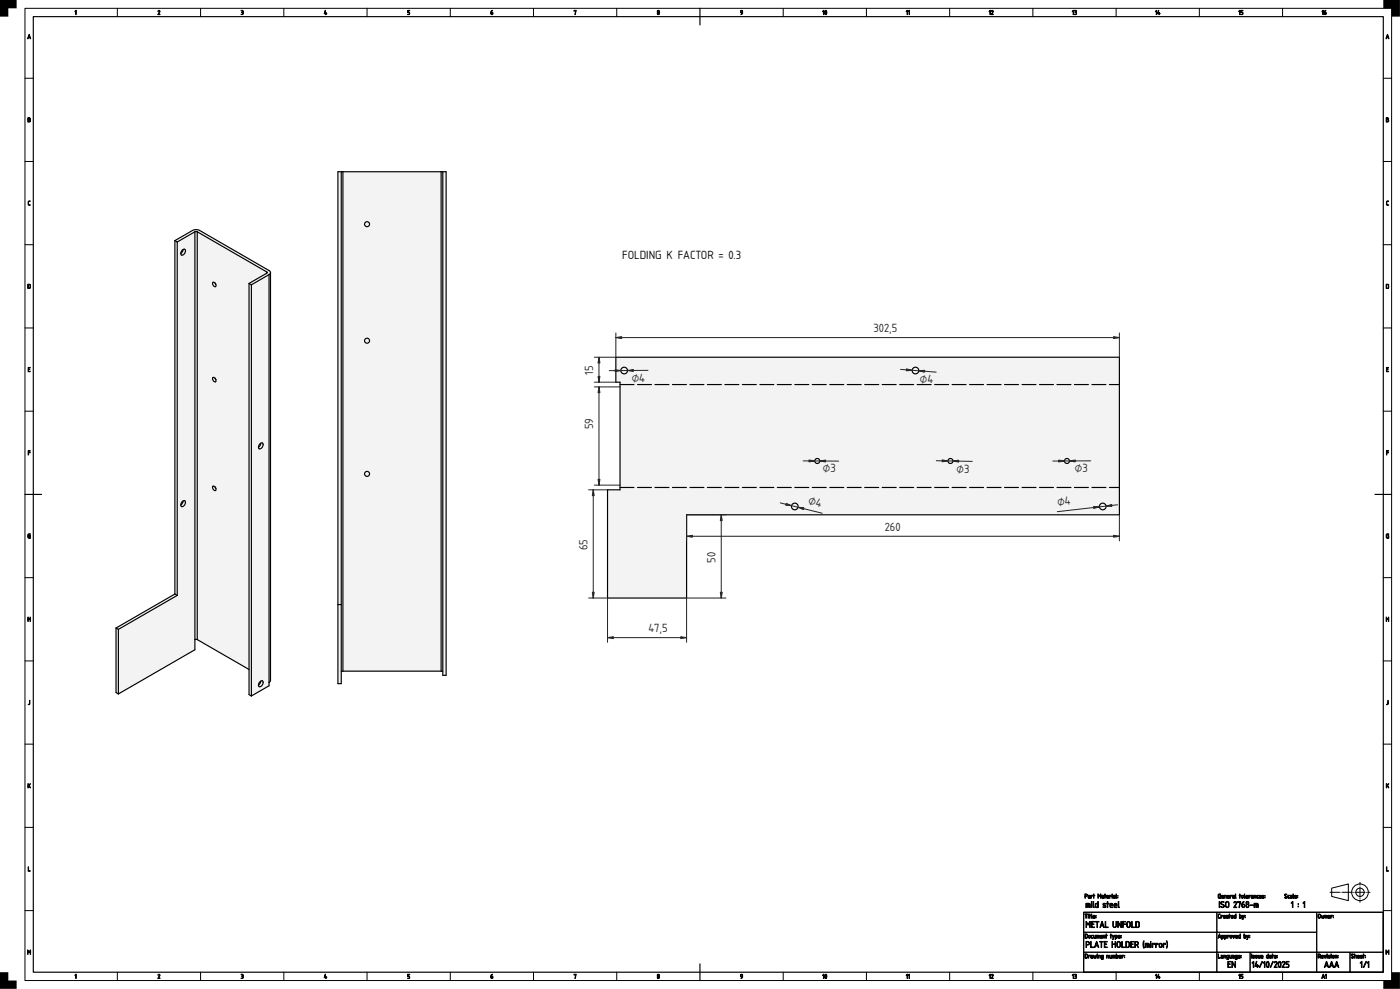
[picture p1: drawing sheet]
<svg xmlns="http://www.w3.org/2000/svg" width="841mm" height="594mm" viewBox="0 0 841 594" stroke-linecap="round" stroke-linejoin="round" font-family="sans-serif">
<defs><g id="words">
<text font-size="6.7" x="374" y="156">FOLDING K FACTOR = 0.3</text>
<g font-size="6.7" fill="#212529">
<text x="525" y="199">302,5</text>
<text x="356" y="225" transform="rotate(-90 356 225)">15</text>
<text x="380" y="229">⌀4</text>
<text x="553" y="230">⌀4</text>
<text x="356" y="258" transform="rotate(-90 356 258)">59</text>
<text x="494" y="284">⌀3</text>
<text x="575" y="284">⌀3</text>
<text x="646" y="284">⌀3</text>
<text x="485" y="303" transform="rotate(14 485 303)">⌀4</text>
<text x="635" y="304" transform="rotate(-7 635 304)">⌀4</text>
<text x="532" y="319">260</text>
<text x="353" y="331" transform="rotate(-90 353 331)">65</text>
<text x="430" y="338" transform="rotate(-90 430 338)">50</text>
<text x="390" y="380">47,5</text>
</g>
</g></defs>
<path d="M20 10h811v574h-811zM420 5v10M15 297h10M826 297h10M651 548h180v36h-180zM420 579v10" fill="none" stroke="#000" stroke-width=".7"/>
<g fill="none" stroke="#000" stroke-width=".6">
<path d="M15 5h821v584h-821zM70 5v5M120 5v5M170 5v5M220 5v5M270 5v5M320 5v5M370 5v5M470 5v5M520 5v5M570 5v5M620 5v5"/>
<path d="M670 5v5M720 5v5M770 5v5M15 47h5M831 47h5M15 97h5M831 97h5M15 147h5M831 147h5M15 197h5M831 197h5M15 247h5"/>
<path d="M235 257h.1M831 247h5M15 347h5M831 347h5M15 397h5M831 397h5M15 447h5M831 447h5M15 497h5M831 497h5M800 533l10-2v10l-10-3zM15 547h5"/>
<path d="M651 548h80v12h-80zM651 560h80v12h-80zM731 560h60v12h-60zM731 548h60v12h-60zM791 548h40v24h-40zM831 547h5M651 572h80v12h-80zM731 572h20v12h-20zM751 572h40v12h-40zM791 572h20v12h-20zM811 572h20v12h-20zM70 584v5"/>
<path d="M120 584v5M170 584v5M220 584v5M270 584v5M320 584v5M370 584v5M470 584v5M520 584v5M570 584v5M620 584v5M670 584v5M720 584v5"/>
<path d="M770 584v5"/>
<circle cx="817" cy="536" r="5"/>
<circle cx="817" cy="536" r="2.5"/>
</g>
<g fill="#000" stroke="#000" stroke-width=".6">
<path d="M46 6v3v-2h-1zM95 6l1 1-1 2h1h-1l1-2zM145 6h1v1a1 1 0 0 1 0 1 1 1 0 0 1-1 1 .7 .7 0 0 0 1-1 .7 .7 0 0 0-1-1h1zM195 6v2h1v1l-1-1zM245 6h1h-1v1l1 1v1h-1l1-1-1-1zM345 6h1l-1 3 1-3-1 1zM17 121h1h-1v2h1h-1zM833 121h1h-1v2h1h-1zM17 221h1h-1v1h1h-1v1h1h-1zM833 221h1h-1v1h1h-1v1h1h-1zM17 271h1h-1v1h1h-1v1zM833 271h1h-1v1h1h-1v1z"/>
<path d="M17 321h1h-1v2h1v-1v1h-1zM833 321h1h-1v2h1v-1v1h-1zM17 371v1h1v-1v2v-1h-1v1zM833 371v1h1v-1v2v-1h-1v1zM18 421v2h-1h1zM834 421v2h-1h1zM17 471v1l1-1v1v1l-1-1v1zM833 471v1l1-1v1v1l-1-1v1zM17 521v2h1h-1zM833 521v2h1h-1zM17 571v1l1-1v2v-2l-1 1v-1v2zM833 571v1l1-1v2v-2l-1 1v-1v2z"/>
<path d="M46 585v3v-2h-1zM95 585l1 1-1 2h1h-1l1-2zM145 585h1v1a1 1 0 0 1 0 1 1 1 0 0 1-1 1 .7 .7 0 0 0 1-1 .7 .7 0 0 0-1-1h1zM195 585v2l1-1v1v1l-1-1zM245 585h1h-1v1l1 1v1h-1l1-1-1-1zM345 585h1l-1 3 1-3-1 1z"/>
<path d="M295 7l1-1-1 1a.8 .8 0 0 1 1 1 .8 .8 0 0 1 0 1 .8 .8 0 0 1-1-1zM295 8h1z"/>
<path d="M395 8a.5 .5 0 0 0 1 0 .5 .5 0 0 0-1 0zM395 7a.5 .5 0 0 0 1 0 .5 .5 0 0 0-1 0zM395 6h1v1a.9 .9 0 0 1 0 1 .9 .9 0 0 1-1 0z"/>
<path d="M445 6a1.5 1.5 0 0 1 0 3l1-1-1-1zM445 7a.5 .5 0 0 0 1 0 .5 .5 0 0 0-1 0z"/>
<path d="M495 6v3v-2h-1zM496 6v3v-2zM496 6a1.2 1.2 0 0 1 1 1 1.2 1.2 0 0 1-1 2z"/>
<path d="M545 6v3v-2h-1zM546 6v3v-2z"/>
<path d="M595 6v3v-2h-1zM596 6l1 1-1 2h1h-2l1-2z"/>
<path d="M645 6v3v-2h-1zM645 6h1l1 1a1 1 0 0 1 0 1 1.1 1.1 0 0 1-2 1 .7 .7 0 0 0 1-1 .7 .7 0 0 0 0-1z"/>
<path d="M695 6v3v-2h-1zM696 6v2h1l-1 1-1-1z"/>
<path d="M745 6v3v-2h-1zM745 6h2h-1v1l1 1-1 1h-1l1-1-1-1z"/>
<path d="M795 6v3v-2h-1zM796 7v-1v1a.8 .8 0 0 1 1 1 .8 .8 0 0 1-1 1 .8 .8 0 0 1-1-1z"/>
<path d="M17 21l1 2h-1zM18 21l-1 1h1z"/>
<path d="M833 21l1 2h-1zM833 21v1h1z"/>
<path d="M17 71h1v2h-1zM17 72v1h1v-1zM17 71v1h1v-1z"/>
<path d="M833 71h1v2h-1zM833 72v1h1v-1zM833 71v1h1v-1z"/>
<path d="M17 171v2h1v-2zM17 171h1v2h-1z"/>
<path d="M833 171v2h1v-2zM833 171h1v2h-1z"/>
<path d="M652 537v1h1v-1zM652 537h1v1l-1 1v1zM654 539h1zM654 538h1v2l-1-1h1zM655 538h1l-1 2zM657 537l1 1h-1v2zM660 537v1l1-1v3v-2l-1 1v-1v2zM662 539h1zM662 538h1v2l-1-1h1zM664 537v1v2zM665 538l1 1zM665 538h1v1h-1l1 1-1-1zM667 538h1h-1v2zM668 538v2zM669 539h1zM669 538h1v2l-1-1h1zM670 537l1 3z"/>
<path d="M732 537h1l-1 1v1h1v-1v2l-1-1zM734 538l1 1zM734 538h1v1h-1l1 1-1-1zM736 538h1v2l-1-2v2zM738 538v1zM737 538h1v1h-1l1 1-1-1zM739 538h1h-1v2zM741 538h1v2l-2-1h1zM742 537v3zM745 537v1v2zM746 538l1 1v-1zM745 539a1 1 0 0 1 2 0 1 1 0 0 1-2 0zM748 537v3zM749 538v1zM749 538h1v1h-1l1 1-2-1zM750 538h1h-1v2zM752 539h1zM752 538h1v2l-1-1h1zM753 538h1l1 2-1-2-1 2zM755 538h1h-1v1l1 1-1-1zM757 538v1zM757 538h1v1h-1l1 1-2-1zM758 538h1h-1l1 1v1l-1-1h1z"/>
<path d="M772 537h1l-1 1h1a.7 .7 0 0 1 0 1 .7 .7 0 0 1-1 0h1l-1-1zM774 538h1h-1v1l1 1-1-1zM775 539h1zM775 538h1v2l-1-1h1zM777 537v3zM778 538l1 1zM778 538h1v1h-1l1 1-1-1z"/>
<path d="M652 549h1l-1 3v-3zM654 550v2zM655 549v1v2zM656 549v3zM657 550l1 1zM657 550h1v1h-1l1 1-1-1z"/>
<path d="M652 543h3v2l-1-2v2l-1-2-1 2zM656 543v2zM657 542v3zM658 543v2h1v-2zM658 543h1l1-1v3h-2zM663 543h1h-1l1 1a.8 .8 0 0 1 0 1 .8 .8 0 0 1-1 0h1l-1-1zM665 542l1 1-1 2v-2zM667 543v1h1v-1zM667 543h1l1 1h-2l1 1h-1zM670 543v1h1l-1-1zM670 543h1v1h-1l1 1h-2zM672 542v3z"/>
<path d="M652 554l2 1 1-1v3v-3l-1 2-1-2-1 3zM656 554h1h-1v1h1h-1v2h1h-1zM658 554h2h-1v3v-3zM662 554l1 3v-1h-2v1zM662 554l-1 2h2zM664 554v3h2h-2zM669 554v2l1 1v-1l1-2v2l-1 1-1-1zM671 554l2 2 1-2v3l-2-3-1 3zM674 554h2h-1v1h1h-1v2zM677 554v2l1 1 1-1v-2zM677 554h1h1v2l-1 1-1-1zM680 554v3h2h-2zM683 554v3h1v-3zM682 554h2v3h-2z"/>
<path d="M732 549h1h-1v2l1 1-1-1zM733 550h1v2zM735 550l1 1zM735 550h1v1h-1l1 1-1-1zM737 551h1zM737 550h1v2l-1-1h1zM738 549l1 1v2zM740 550l1 1zM740 550h1v1h-1l1 1-1-1zM742 550v1v-1zM741 550h1l1-1v3l-2-1zM745 550v1l1-1zM745 549v1h1v2l-1-1zM746 550l1 1 1-1-1 2z"/>
<path d="M732 542l1 3zM734 542h1h-1l1 1a1 1 0 0 1 0 2 1 1 0 0 1-1-1l1 1v-1l-2-1zM737 542v2v1l1-1v-2zM736 542h2v2v1l-2-1zM741 542h2l-1 3h1h-2l2-3h-1h-1zM744 542h1l-1 3 1-3h-1zM746 542h1l-1 1a1 1 0 0 1 2 0 1.1 1.1 0 0 1-1 2 1 1 0 0 1-1-1zM746 543v2h1v-1zM749 544a.7 .7 0 0 0 1 0 .7 .7 0 0 0-1 0zM749 542a.6 .6 0 0 0 1 0 .6 .6 0 0 0-1 0zM749 542h1v1a1.1 1.1 0 0 1 0 2 1.1 1.1 0 0 1-1 0 1.1 1.1 0 0 1 0-2zM751 544h2zM753 543h3v2l-1-2v2l-1-2-1 2z"/>
<path d="M776 542l1 3-1-3zM780 544v1zM783 542l1 3-1-3z"/>
<path d="M792 549v2h1v-1zM792 549l1 1v2l-1-1zM794 550v1l1-1v1v-1v2v-1l-1 1zM796 550h1v2v-2h-1v2zM798 550l1 1zM798 550h1v1h-1l1 1-1-1zM799 550h1l-1 2z"/>
<path d="M652 573v2h1v-1zM652 573h1v3h-1zM654 574h1h-1v2zM655 575h1zM655 574h1v2l-1-1h1zM657 574v1l1-1v1l1-1-1 2v-1l-1 1zM659 574v2zM660 574h1v2v-2h-1v2zM662 574v1h1v-1zM662 574h1l-1 2h1l-1-1zM665 574h1v2v-2h-1v2zM667 574v1h1v-1v2l-1-1zM668 574a1.2 1.2 0 0 1 2 0 1.2 1.2 0 0 1 0 2l-1-2v2v-2h-1v2zM671 574v1v-1zM670 573l1 1h1l-1 2-1-1zM673 574v1zM672 574h1v1h-1l1 1-1-1zM674 574h1h-1v2z"/>
<path d="M652 561v2h1v-1zM652 561h1v3h-1zM654 562l1 1v-1zM653 563a1 1 0 0 1 2 0 1 1 0 0 1-2 0zM656 562v1v1v-1zM657 562v1h1v-1v2l-1-1zM659 562a1.2 1.2 0 0 1 1 0 1.2 1.2 0 0 1 0 2v-2v2l-1-2v2zM661 562l1 1zM661 562h1v1h-1l1 1-1-1zM663 562h1v2v-2h-1v2zM664 561l1 1v2zM667 561l1 1h-1v2zM668 562l1 1v-1v2zM670 562v1h1v-1zM670 562a.9 .9 0 0 1 1 1 .9 .9 0 0 1-1 1zM672 562l1 1zM672 562h1v1h-1l1 1-1-1z"/>
<path d="M653 566v1h1v-1zM652 566h2l1 1-1 1h-1v1zM655 566l1 3h1h-2zM659 566l1 3-1-1h-1l-1 1zM659 566l-1 2h1zM661 566h2h-1v3l-1-3zM663 566h2h-1v1h1h-1v2h1h-2zM668 566v1h2v-1v3v-2h-2v2zM672 566l-1 2 1 1 1-1v-2zM671 566h1h1v2l-1 1-1-1zM674 566v3h2h-2zM677 566v3h1v-3zM676 566h2v3h-2zM679 566h2h-1v1h1h-1v2h1h-2zM682 566v1h1v-1zM682 566h2l-1 2 1 1-1-1h-1v1zM687 565v5v-3zM688 567h2v2v-2h-1v2v-2h-1v2zM691 567v2zM691 566a.5 .5 0 0 1 1 0 .5 .5 0 0 1-1 0zM692 567h2h-1l-1 2zM694 567h2h-1l-1 2zM697 567v1v1l1-2zM696 568a1.2 1.2 0 0 1 2 0 1.2 1.2 0 0 1-2 0zM699 567h1h-1v2zM701 565a4 4 0 0 1 0 5z"/>
<path d="M732 573v2l1 1h-1zM734 574h1v2l-2-1h1zM735 574h1v2v-2h-1v2zM737 574v1h1v-1zM737 574h1v2h-1h1l-1-1zM739 574v1h1v-1v2l-1-1zM740 574h1v2l-1-1h1zM742 574v1h1v-1zM742 574h1v2h-1h1l-1-1zM744 574l1 1zM744 574h1v1h-1l1 1-1-1z"/>
<path d="M732 561l1 3v-1h-1zM733 562l-1 1h1zM734 562v1h1v-1zM734 562a.9 .9 0 0 1 1 1 .9 .9 0 0 1-1 1zM736 562v1h1v-1zM736 562a.9 .9 0 0 1 1 1 .9 .9 0 0 1-1 1zM737 562h1v2zM739 562l1 1v-1zM739 563a.9 .9 0 0 1 1 0 .9 .9 0 0 1-1 0zM741 562v1l1-1-1 2zM743 562v1zM742 562h1v1h-1l1 1-1-1zM744 562v1h1v-1zM744 562h1v-1v3l-1-1zM747 562v1h1v-1zM747 561v1h2l-1 2-1-1zM749 562l1 1v-1l-1 2z"/>
<path d="M752 573v3zM753 574h1h-1l1 1v1l-2-1h1zM754 574h1h-1l1 1v1l-1-1h1zM756 574v1h1v-1v2l-1-1zM758 574l1 1zM758 574h1v1h-1l1 1-1-1zM761 574v1h1v-1zM761 574h1v-1v3l-1-1zM763 574h1v2l-2-1h1zM764 573l1 1-1 2zM766 574v1zM766 574h1v1h-1l1 1-2-1z"/>
<path d="M753 578v3v-3h-1zM755 578l-1 2h1v-1l1 1-1 1v-1h-1zM758 578l-1 3zM760 578v3v-3h-1zM761 578a1.8 1.8 0 0 0 1 3v-2zM761 578a1.8 1.8 0 0 1 1 1 1.8 1.8 0 0 1-1 2v-2zM765 578l-2 3zM766 578h1l-1 3h1h-2l2-3h-1h-1zM769 578a1.8 1.8 0 0 0 0 3v-2zM768 578a1.8 1.8 0 0 1 2 1 1.8 1.8 0 0 1-2 2v-2zM770 578h2l-1 3h1h-2l2-3h-1h-1zM773 578h1h-1v1a1.1 1.1 0 0 1 1 1 1.1 1.1 0 0 1 0 1h-1l1-1v-1h-1z"/>
<path d="M792 573v1h1v-1zM792 573h1v1v2v-1h-1v1zM794 574l1 1zM794 574h1v1h-1l1 1-1-1zM795 574l1 1 1-1-1 2zM797 574v2zM798 574h1h-1l1 1v1l-1-1h1zM800 574v2zM801 574v1v-1zM800 575a1 1 0 0 1 2 0 1 1 0 0 1-2 0zM802 574h1v2v-2h-1v2z"/>
<path d="M797 578l1 3v-1h-2v1zM797 578l-1 2h1zM800 578l1 3v-1h-2v1zM800 578l-1 2h1zM803 578l1 3v-1h-2v1zM803 578l-1 2h2z"/>
<path d="M812 573h1l-1 1h1a.7 .7 0 0 1 0 1 .7 .7 0 0 1-1 0h1l-1-1zM814 573v1h1v2l-1-2v2zM816 574v1zM816 574h1v1h-1l1 1-2-1zM817 574l1 1zM817 574h1v1h-1l1 1-1-1zM819 573l1 1h-1v2z"/>
<path d="M818 578v3v-3h-1zM821 578l-2 3zM822 578v3v-3h-1z"/>
<path d="M295 586l1-1-1 1a.8 .8 0 0 1 1 0 1 1 0 0 1 0 2 .8 .8 0 0 1-1-1zM295 586v1h1z"/>
<path d="M395 587a.5 .5 0 0 0 1 0 .5 .5 0 0 0-1 0zM395 586a.5 .5 0 0 0 1 0 .5 .5 0 0 0-1 0zM395 585h1v1a.9 .9 0 0 1 0 1 .9 .9 0 0 1-1 0z"/>
<path d="M445 585a1.5 1.5 0 0 1 0 3l1-1-1-1zM445 586a.5 .5 0 0 0 1 0 .5 .5 0 0 0-1 0z"/>
<path d="M495 585v3v-2h-1zM496 585v3v-2zM496 585a1.2 1.2 0 0 1 1 1 1.2 1.2 0 0 1-1 2z"/>
<path d="M545 585v3v-2h-1zM546 585v3v-2z"/>
<path d="M595 585v3v-2h-1zM596 585l1 1-1 2h1h-2l1-2z"/>
<path d="M645 585v3v-2h-1zM645 585h1l1 1a1 1 0 0 1 0 1 1.1 1.1 0 0 1-2 1 .7 .7 0 0 0 1-1 .7 .7 0 0 0 0-1z"/>
<path d="M695 585v3v-2h-1zM696 585v2v-1l1 1-1 1-1-1z"/>
<path d="M738 578h1h-1v1h1h-1v2h1h-1zM740 578l2 2v-2v3l-2-3v3z"/>
<path d="M745 585v3v-2h-1zM745 585h2h-1v1l1 1-1 1h-1l1-1-1-1z"/>
<path d="M795 585l1 3-1-1-1 1zM795 586v1zM797 585v3v-2h-1z"/>
</g>
<path d="M0 0h10v5h-5v5h-5zM831 0h10v10h-5v-5h-5zM0 584h5v5h5v5h-10zM836 584h5v10h-10v-5h5z" fill="#000"/>
<path d="M799 536h24" fill="none" stroke="#000" stroke-width=".6" stroke-dasharray="6 .7 .1 .7" stroke-dashoffset=".2"/>
<path d="M817 542v-12" fill="none" stroke="#000" stroke-width=".6" stroke-dasharray="6 .7 .1 .7" stroke-dashoffset="4.6"/>
<g fill="#f1f3f5">
<path d="M203 103h65v303h-2v-3h-61v8h-2z" fill-rule="evenodd"/>
<path d="M206 103h59v300h-59z" fill-rule="evenodd"/>
<path d="M266 103h2v303h-2z" fill-rule="evenodd"/>
<path d="M203 103h2v260h-2z" fill-rule="evenodd"/>
<path d="M205 103h1v300h-1z" fill-rule="evenodd"/>
<path d="M265 103h1v300h-1z" fill-rule="evenodd"/>
<path d="M203 363h2v48h-2z" fill-rule="evenodd"/>
<circle cx="220" cy="205" r="1.5"/>
<circle cx="220" cy="285" r="1.5"/>
<circle cx="220" cy="135" r="1.5"/>
</g>
<g fill="none" stroke="#000" stroke-width=".7">
<path d="M205 103v308h-2v-308h65v303h-2v-303M206 103v300M265 103v300M203 363h2M205 403h61"/>
<circle cx="220" cy="135" r="1.5"/>
<circle cx="220" cy="205" r="1.5"/>
<circle cx="220" cy="285" r="1.5"/>
</g>
<g fill="#f1f3f5">
<path d="M105 145l11-7h3l43 25 1 1v245l-1 1v2l-11 6-1-1v-15l-32-18h-1v6l-46 27-1-1v-39l35-20z" fill-rule="evenodd"/>
<path d="M118 139l42 24v1l-10 6v232l-32-18z" fill-rule="evenodd"/>
<path d="M106 145l11-6v251l-46 27v-39l35-20z" fill-rule="evenodd"/>
<path d="M151 171l11-6v247l-11 6z" fill-rule="evenodd"/>
<path d="M150 170l1 1v247l-1-1z" fill-rule="evenodd"/>
<path d="M117 139h1v245h-1z" fill-rule="evenodd"/>
<path d="M105 145h1v213l-1-1z" fill-rule="evenodd"/>
<path d="M163 164v245l-1 1v-245z" fill-rule="evenodd"/>
<path d="M105 145l11-7h3l43 25a1.3 1.3 0 0 1 1 1 1.3 1.3 0 0 1-1 1l-11 6-1-1 10-6-42-25-12 6z" fill-rule="evenodd"/>
<path d="M70 377l35-20 1 1-35 20z" fill-rule="evenodd"/>
<path d="M70 377l1 1v39l-1-1z" fill-rule="evenodd"/>
<path d="M110 150a1.2 1.2 0 0 1 1 0 1.2 1.2 0 0 1 0 2 1.4 1.4 0 0 1-2 1 1.4 1.4 0 0 1 0-2z" fill-rule="evenodd"/>
<path d="M156 266a1.2 1.2 0 0 1 2 0 1.2 1.2 0 0 1 0 2 1.4 1.4 0 0 1-2 2 1.5 1.5 0 0 1 0-3z" fill-rule="evenodd"/>
<path d="M110 301a1.2 1.2 0 0 1 1 0 1.2 1.2 0 0 1 0 2 1.4 1.4 0 0 1-2 1 1.4 1.4 0 0 1 0-2z" fill-rule="evenodd"/>
<path d="M156 409a1.2 1.2 0 0 1 2 0 1.2 1.2 0 0 1 0 2 1.4 1.4 0 0 1-2 2 1.5 1.5 0 0 1 0-3z" fill-rule="evenodd"/>
<path d="M157 409a1.5 1.5 0 0 1 1 1 1.5 1.5 0 0 1-1 2 .9 .9 0 0 1-1 0 .9 .9 0 0 1 0-1z" fill-rule="evenodd"/>
<path d="M110 150a1.5 1.5 0 0 1 2 1 1.5 1.5 0 0 1-1 2 1 1 0 0 1-2 0 .9 .9 0 0 1 0-1z" fill-rule="evenodd"/>
<path d="M110 301a1.5 1.5 0 0 1 2 1 1.5 1.5 0 0 1-1 2 1 1 0 0 1-2 0 .9 .9 0 0 1 0-1z" fill-rule="evenodd"/>
<path d="M157 266a1.5 1.5 0 0 1 1 1 1.5 1.5 0 0 1-1 2 .9 .9 0 0 1-1 1 1 1 0 0 1 0-2z" fill-rule="evenodd"/>
<path d="M128 170h1a1.1 1.1 0 0 1 1 2 .9 .9 0 0 1-1 0l-1-1z" fill-rule="evenodd"/>
<path d="M128 292h1v1a.9 .9 0 0 1 1 1 .9 .9 0 0 1-1 1l-1-1z" fill-rule="evenodd"/>
<path d="M128 227h1v1a.9 .9 0 0 1 1 1 .9 .9 0 0 1-1 0l-1-1z" fill-rule="evenodd"/>
<path d="M128 170h1a1.1 1.1 0 0 1 1 2 .9 .9 0 0 1-1 0l-1-1z" fill-rule="evenodd"/>
<path d="M128 292h1v1a.9 .9 0 0 1 1 1 .9 .9 0 0 1-1 1l-1-1z" fill-rule="evenodd"/>
<path d="M128 227h1v1a.9 .9 0 0 1 1 1 .9 .9 0 0 1-1 0l-1-1z" fill-rule="evenodd"/>
<path d="M156 266h1l-2 3z" fill-rule="evenodd"/>
<path d="M110 301l-1 2z" fill-rule="evenodd"/>
<path d="M110 150l-1 2z" fill-rule="evenodd"/>
<path d="M156 409h1l-2 3z" fill-rule="evenodd"/>
<path d="M160 163v1z" fill-rule="evenodd"/>
<path d="M129 293h1z" fill-rule="evenodd"/>
<path d="M129 227l1 1z" fill-rule="evenodd"/>
<path d="M129 170l1 1z" fill-rule="evenodd"/>
</g>
<g fill="none" stroke="#000" stroke-width=".7">
<path d="M117 139h1M117 139l-11 6M117 139v251l-46 27M118 139l42 24M118 139v245M105 145l11-7h3l43 25 1 1M105 145h1M105 145v212M106 145v213M109 150a1.3 1.3 0 0 1 2 0 1.3 1.3 0 0 1 0 2 1.3 1.3 0 0 1-2 1 1.3 1.3 0 0 1 0-2zM110 150l-1 2M128 170a1.4 1.4 0 0 1 1 0 1.4 1.4 0 0 1 0 2l-1-1z"/>
<path d="M129 170l1 1M150 170l1 1M150 170v247l1 1M151 171v247M160 163v1M160 164l-10 6M162 165v247l-11 6M162 165l-11 6M163 164v245l-1 1M163 164l-1 1M128 227a1.4 1.4 0 0 1 1 1 1.4 1.4 0 0 1 0 1l-1-1zM129 227l1 1"/>
<path d="M156 267a1.3 1.3 0 0 1 2 0 1.3 1.3 0 0 1 0 2 1.5 1.5 0 0 1-3 0 1.3 1.3 0 0 1 1-2zM157 266l-2 3M128 292a1.4 1.4 0 0 1 1 1 1.4 1.4 0 0 1 0 2l-1-1zM129 293h1M109 301a1.3 1.3 0 0 1 2 0 1.3 1.3 0 0 1 0 2 1.3 1.3 0 0 1-2 1 1.3 1.3 0 0 1 0-2zM110 301l-1 2M105 357l-35 20M105 357l1 1M106 358l-35 20M70 377v39l1 1M70 377l1 1M71 378v39"/>
<path d="M117 384h1M118 384l32 18M156 410a1.3 1.3 0 0 1 2 0 1.3 1.3 0 0 1 0 2 1.5 1.5 0 0 1-3 0 1.3 1.3 0 0 1 1-2zM157 409l-2 3"/>
</g>
<g fill="#f1f3f5">
<path d="M370 215h302v94h-260v50h-47v-65h7v-64h-2z" fill-rule="evenodd"/>
<path d="M372 231h300v62h-300z" fill-rule="evenodd"/>
<path d="M365 294h7v-1h300v16h-260v50h-47z" fill-rule="evenodd"/>
<path d="M370 215h302v16h-300v-1h-2z" fill-rule="evenodd"/>
<circle cx="662" cy="304" r="2"/>
<circle cx="477" cy="304" r="2"/>
<circle cx="550" cy="223" r="2"/>
<circle cx="375" cy="223" r="2"/>
<circle cx="641" cy="277" r="1.5"/>
<circle cx="571" cy="277" r="1.5"/>
<circle cx="491" cy="277" r="1.5"/>
</g>
<g fill="none" stroke="#000" stroke-width=".7">
<path d="M370 215h302v94h-260v50h-47v-65h7v-64h-2z"/>
<circle cx="375" cy="223" r="2"/>
<circle cx="550" cy="223" r="2"/>
<circle cx="491" cy="277" r="1.5"/>
<circle cx="571" cy="277" r="1.5"/>
<circle cx="641" cy="277" r="1.5"/>
<circle cx="477" cy="304" r="2"/>
<circle cx="662" cy="304" r="2"/>
</g>
<path d="M372 231h300M372 293h300" fill="none" stroke="#000" stroke-width=".7" stroke-dasharray="8.4 2.1"/>
<g fill="none" stroke="#212529" stroke-width=".6">
<path d="M370 200v15h-13M672 200v15M360 215v15M370 203h302M357 230h13M357 232h15M360 232v59M389 222l-23 1M541 222l21 2M482 277h22M562 277h22M655 277h-23"/>
<path d="M354 294h11M356 294v65M357 291h15M433 309v50M436 309h-24v16M469 302l25 6M671 303l-36 4M672 309v16M412 322h260M354 359h11v27M436 359h-24v27M365 383h47"/>
</g>
<g fill="#212529" stroke="#212529" stroke-width=".6">
<path d="M669 202l3 1h-3z"/>
<path d="M370 203l3-1v1z"/>
<path d="M360 215v3h-1z"/>
<path d="M359 226h1v4z"/>
<path d="M360 232v4h-1z"/>
<path d="M359 288h1v3z"/>
<path d="M356 294l1 4h-1z"/>
<path d="M356 356h1l-1 3z"/>
<path d="M365 383l3-1v2z"/>
<path d="M409 382l3 1-3 1z"/>
<path d="M433 356h1l-1 3z"/>
<path d="M433 309l1 4h-1z"/>
<path d="M412 322h4v1z"/>
<path d="M669 322h3l-3 1z"/>
<path d="M479 305h4v1z"/>
<path d="M472 302l4 2-4-1z"/>
<path d="M657 304h3l-3 1z"/>
<path d="M664 304l4-1v1z"/>
<path d="M642 277l4-1v1z"/>
<path d="M636 276l3 1-3 1z"/>
<path d="M572 277l4-1v2z"/>
<path d="M566 276l3 1h-3z"/>
<path d="M492 277l4-1v2z"/>
<path d="M486 276l3 1h-3z"/>
<path d="M552 223l3-1v2z"/>
<path d="M545 222h3l-4 1z"/>
<path d="M377 223l3-1v1z"/>
<path d="M369 222l4 1h-4z"/>
</g>
<use href="#words"/>
</svg>
